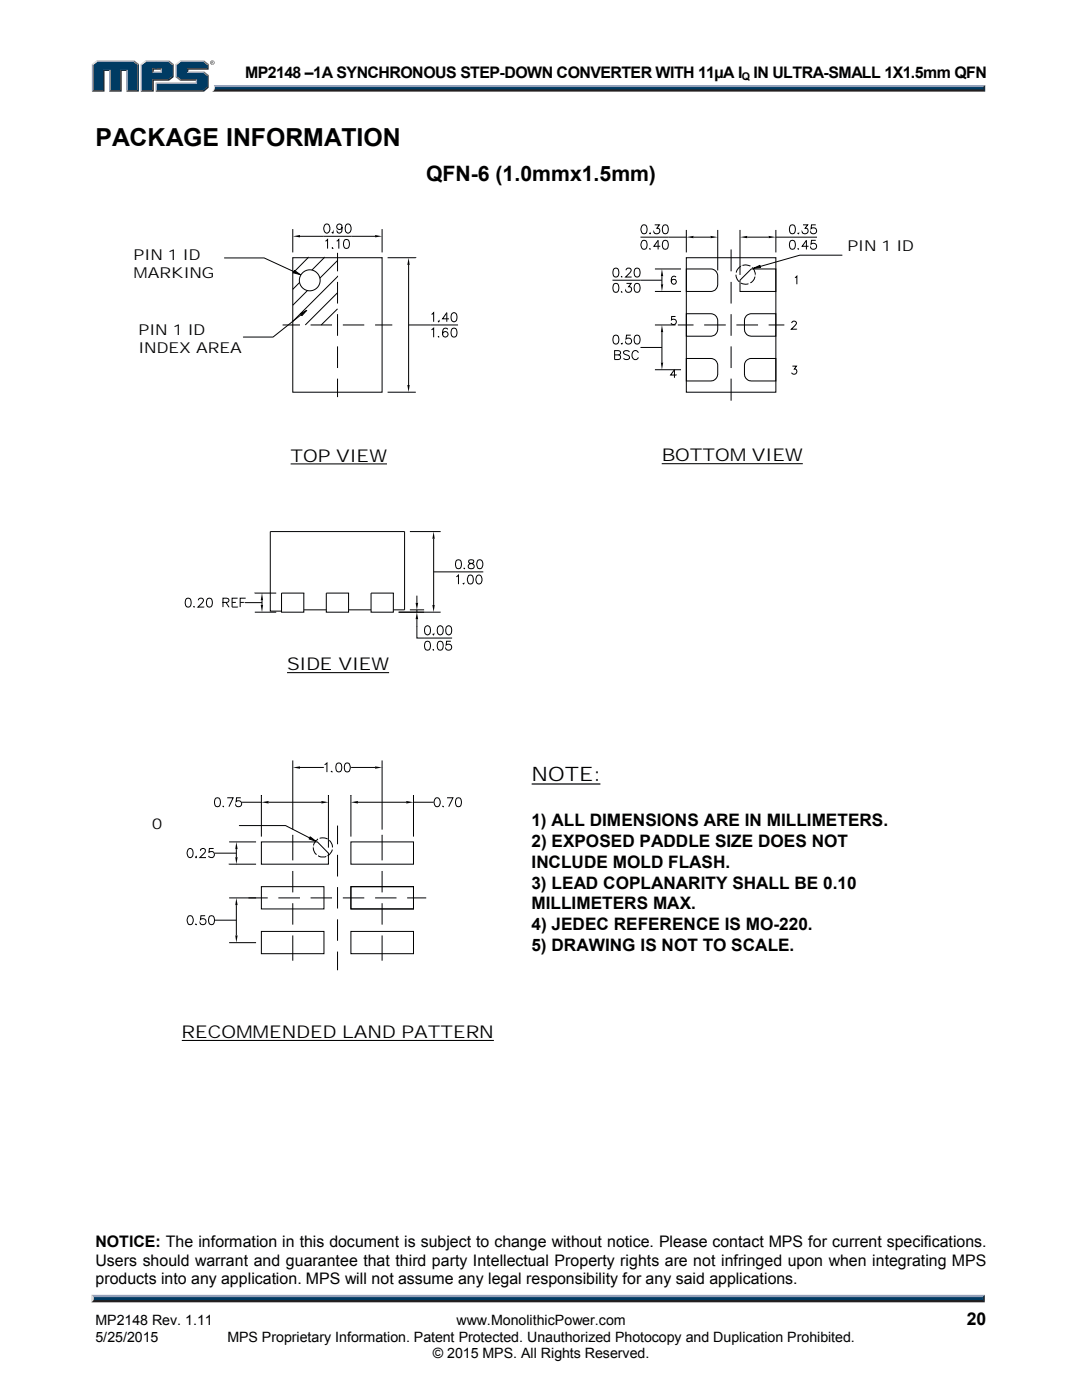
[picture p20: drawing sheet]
<svg xmlns="http://www.w3.org/2000/svg" width="216mm" height="279mm" viewBox="0 0 216 279" stroke-linecap="round" stroke-linejoin="round" font-family="sans-serif">
<defs><g id="words">
<text font-size="5" x="19" y="29">PACKAGE INFORMATION</text>
<text font-size="4.2" x="85" y="36.2">QFN-6 (1.0mmx1.5mm)</text>
<text font-size="4" x="106" y="156">NOTE:</text>
<g font-size="3.5">
<text x="58" y="92.1">TOP VIEW</text>
<text x="132" y="92.1">BOTTOM VIEW</text>
<text x="57.3" y="133.8">SIDE VIEW</text>
<text x="36.2" y="207.2">RECOMMENDED LAND PATTERN</text>
<text x="192.9" y="264.5">20</text>
</g>
<g font-size="3.4">
<text x="106" y="164.9">1) ALL DIMENSIONS ARE IN MILLIMETERS.</text>
<text x="106" y="169.1">2) EXPOSED PADDLE SIZE DOES NOT</text>
<text x="106" y="173.2">INCLUDE MOLD FLASH.</text>
<text x="106" y="177.3">3) LEAD COPLANARITY SHALL BE 0.10</text>
<text x="106" y="181.4">MILLIMETERS MAX.</text>
<text x="106" y="185.5">4) JEDEC REFERENCE IS MO-220.</text>
<text x="106" y="189.7">5) DRAWING IS NOT TO SCALE.</text>
</g>
<g font-size="3.2">
<text x="48.9" y="15.6">MP2148 –1A SYNCHRONOUS STEP-DOWN CONVERTER WITH 11µA I IN ULTRA-SMALL 1X1.5mm QFN</text>
<text x="19" y="248.9">NOTICE: The information in this document is subject to change without notice. Please contact MPS for current specifications.</text>
<text x="19" y="252.6">Users should warrant and guarantee that third party Intellectual Property rights are not infringed upon when integrating MPS</text>
<text x="19" y="256.3">products into any application. MPS will not assume any legal responsibility for any said applications.</text>
</g>
<g font-size="3">
<text x="26.7" y="51.9">PIN 1 ID</text>
<text x="169.1" y="50">PIN 1 ID</text>
<text x="26.7" y="55.5">MARKING</text>
<text x="27.6" y="66.9">PIN 1 ID</text>
<text x="27.6" y="70.5">INDEX AREA</text>
<text x="30.4" y="165.5">0</text>
</g>
<g font-size="2.8">
<text x="19" y="267.9">5/25/2015</text>
<text x="19" y="264.5">MP2148 Rev. 1.11</text>
<text x="45.4" y="267.9">MPS Proprietary Information. Patent Protected. Unauthorized Photocopy and Duplication Prohibited.</text>
<text x="91.1" y="264.5">www.MonolithicPower.com</text>
<text x="86.4" y="271.1">© 2015 MPS. All Rights Reserved.</text>
</g>
<text font-size="2.1" x="148" y="15.9">Q</text>
</g></defs>
<path d="M42.7 17h153.9l-.4 .6h-153.4z" fill="#94a0b9"/>
<path d="M42.8 17.6h153.4l.4 .7h-154.3l.4-.3z" fill="#231f20"/>
<path d="M196.2 17.4l.4-.4v1.3l-.4-.4z" fill="#001339"/>
<path d="M42.9 17.4h153.3v.5h-153.4z" fill="#003b63"/>
<path d="M42.7 17l.2 .5a.78 .78 0 0 1-.6 .8l.1-.1a1.22 1.22 0 0 0 .3-1.2z" fill="#dcddde"/>
<path d="M30.4 14.5l.3-.2h1.3l.3 .2z" fill="#94a0b9"/>
<g fill="#003b63">
<path d="M18.6 12.9l.8-.6h7.2l.8 .6v5.1h-2v-4.1h-1.4v4.1h-2v-4.1h-1.4v4.1h-2z"/>
<path d="M28.3 12.9l.8-.6h2.2v1.3h-.9v.9h1.9v-.9h-1.3v-1.3h2.6l.8 .6v2.3l-.8 .6h-3.2v2.2h-2.1z"/>
<path d="M31.3 16.7h8v-.9h-3.2l-.9-.6v-2.3l.9-.6h4.4l.9 .6v.7h-4.1v.9h3.2l.9 .6v2.2l-.9 .7h-9.2z"/>
</g>
<path d="M35.9 12.2h4.8" fill="none" stroke="#94a0b9" stroke-width=".26"/>
<path d="M35 12.8l.9-.7 .2 .2-.8 .6z" fill="#dcddde"/>
<path d="M35.1 12.8v2.6" fill="none" stroke="#94a0b9" stroke-width=".27"/>
<path d="M35 15.4l.3-.2 .8 .6-.2 .3z" fill="#547194"/>
<path d="M35.9 16h3.4" fill="none" stroke="#001339" stroke-width=".26"/>
<g fill="#94a0b9">
<path d="M31 16.5h8.1v-.4l.2-.3v.9h-8z"/>
<path d="M31 16.5l.3 .2v1.3l-.3 .3z"/>
</g>
<path d="M37.3 13.6h4.1v-.7l.2-.1v1.1h-4v.4l-.3 .2z" fill="#001339"/>
<path d="M37.3 14.4h3.4" fill="none" stroke="#94a0b9" stroke-width=".26"/>
<path d="M40.7 14.3l.9 .7-.2 .1-.9-.6z" fill="#547194"/>
<g fill="#001339">
<path d="M31 18.3l.3-.3h9.2l.9-.7v-2.2l.2-.1v2.5l-.9 .8z"/>
<path d="M30.4 15.8h3.2l.8-.6v-2.3l.2-.1v2.6l-.9 .7h-3v2.2h-2.6l.2-.3h2.1z"/>
</g>
<path d="M33.7 12.1l.9 .7-.2 .1-.8-.6z" fill="#547194"/>
<path d="M29 12.2h4.7" fill="none" stroke="#94a0b9" stroke-width=".26"/>
<path d="M28.1 12.8l.9-.7 .1 .2-.8 .6z" fill="#dcddde"/>
<path d="M28.2 12.8v5.5" fill="none" stroke="#94a0b9" stroke-width=".27"/>
<path d="M32 13.9l.3-.3v.9l-.3-.2z" fill="#94a0b9"/>
<g fill="#001339">
<path d="M30.4 13.6h1.9l-.3 .3h-1.3v.4l-.3 .2z"/>
<path d="M27.4 12.9l.3-.1v5.5h-2.5l.2-.3h2z"/>
</g>
<path d="M26.8 12.1l.9 .7-.3 .1-.8-.6z" fill="#547194"/>
<path d="M19.2 12.2h7.6" fill="none" stroke="#94a0b9" stroke-width=".26"/>
<path d="M18.3 12.8l.9-.7 .2 .2-.8 .6z" fill="#dcddde"/>
<path d="M18.5 12.8v5.5" fill="none" stroke="#94a0b9" stroke-width=".27"/>
<path d="M20.6 13.9h1.4l-.2 .3h-.9v4.1h-2.6l.3-.3h2z" fill="#001339"/>
<path d="M21.9 13.9v4.4" fill="none" stroke="#94a0b9" stroke-width=".27"/>
<path d="M24 13.9h1.4l-.2 .3h-.9v4.1h-2.5l.2-.3h2z" fill="#001339"/>
<path d="M25.3 13.9v4.4" fill="none" stroke="#94a0b9" stroke-width=".27"/>
<path d="M40.7 12.1l.9 .7-.2 .1-.9-.6z" fill="#547194"/>
<g fill="#231f20">
<path d="M18.7 259.2h177.4l.4 .7h-178.3z"/>
<path d="M41.9 12.5a.45 .45 0 0 1 .9 0 .45 .45 0 0 1-.9 0zM42 12.5a.36 .36 0 0 0 .7 0 .36 .36 0 0 0-.7 0zM42.2 12.3h.3l.1 .5-.3-.3-.1 .3zM42.3 12.3v.2h.1z"/>
</g>
<path d="M18.3 258.4h178.2l-.4 .8h-177.4z" fill="#94a0b9"/>
<path d="M196.5 258.4v1.5l-.4-.4v-.6z" fill="#001339"/>
<path d="M18.7 258.9h177.4v.6h-177.4z" fill="#003b63"/>
<path d="M18.2 258.4l.5 .5v.5l-.5 .5z" fill="#dcddde"/>
<g fill="none" stroke="#000" stroke-width=".2">
<path d="M44.8 51.5h7.9l6 2.7M58.4 45.7v4.7M58.4 51.4v.1M58.4 51.4h17.8v26.9h-17.8zM58.8 54l1.1 .8-1.4-.4zM59.9 47.2h14.9M61.5 51.5l-3.1 3M64.7 51.5l-6.3 6.2M64.9 44.8l.4-.1a.98 .98 0 0 1 .5 1 .98 .98 0 0 1-.7 .8 1.14 1.14 0 0 1-.2-1.7zM64.9 48.1l.5-.3v1.8M66.4 46.4h-.1h.2M66.4 49.4l-.1 .1h.2"/>
<path d="M67.2 48.1l.4-.3v1.8M67.4 50.5v3.6M67.4 55.2h.1M67.4 56.3v4.3M67.4 55.2l-9 8.9M67.4 52l-9 8.9M67.4 58.4l-6.5 6.5M68.2 45.3a.54 .54 0 0 1-.7 .4 .54 .54 0 0 1-.2-.9 .54 .54 0 0 1 .9 .2v1.2a.5 .5 0 0 1-.5 .3 .5 .5 0 0 1-.4-.3v.1M68.8 47.9a.58 .58 0 0 1 .8 .2 .89 .89 0 0 1-.6 1.5 1.17 1.17 0 0 1-.2-1.7zM69.1 44.8l.5-.1a.98 .98 0 0 1 .5 1 .98 .98 0 0 1-.8 .8 1.23 1.23 0 0 1-.2-1.7zM76.2 51.4v.1M76.2 45.7v4.7"/>
<path d="M76.2 47.2h.1M77.3 51.4l5.7 .1M81.5 52.9v23.9M122.2 55.9h9.9M122.6 53.6a.58 .58 0 0 1 .8 .2 .9 .9 0 0 1-.6 1.5 1.14 1.14 0 0 1-.2-1.7zM122.6 56.6a.58 .58 0 0 1 .8 .3 .9 .9 0 0 1-.6 1.4 1.14 1.14 0 0 1-.2-1.7zM124.1 55.1l-.1 .1h.2M124.1 58.2l-.1 .1h.2M124.9 53.9l.4-.4 .6 .2a.55 .55 0 0 1-.2 .7l-.9 .9h1.2M125 56.6h.9l-.5 .6a.59 .59 0 0 1 .5 1 .59 .59 0 0 1-1.1-.2M126.8 53.6a.58 .58 0 0 1 .8 .2 .9 .9 0 0 1-.6 1.5 1.14 1.14 0 0 1-.2-1.7zM126.8 56.6a.58 .58 0 0 1 .8 .3 .9 .9 0 0 1-.6 1.4 1.14 1.14 0 0 1-.2-1.7z"/>
<path d="M127.8 47.3h9.1M128.2 45a.58 .58 0 0 1 .8 .2 .89 .89 0 0 1-.6 1.5 1.09 1.09 0 0 1-.2-1.7zM128.2 48a.58 .58 0 0 1 .8 .3 .89 .89 0 0 1-.6 1.4 1.09 1.09 0 0 1-.2-1.7zM129.7 46.5l-.1 .1h.2M129.7 49.6l-.1 .1h.2M130.6 44.9h1l-.5 .7a.59 .59 0 0 1 .4 .9 .59 .59 0 0 1-1-.2v.1M130.7 58.2h5.2M130.7 53.7h5.2M131.7 49.1h-1.2l.8-1.1v1.8M132.1 55.1v1.6M132.1 53.7h.1M132.4 45a.58 .58 0 0 1 .9 .2 .9 .9 0 0 1-.6 1.5 1.14 1.14 0 0 1-.3-1.7z"/>
<path d="M132.4 48a.58 .58 0 0 1 .9 .3 .9 .9 0 0 1-.6 1.4 1.14 1.14 0 0 1-.3-1.7zM134.9 55.3a.47 .47 0 0 0-.5-.2 .47 .47 0 0 0-.4 .3 .94 .94 0 0 0 .4 1.3 .5 .5 0 0 0 .5-.4 .5 .5 0 0 0-.4-.6 .5 .5 0 0 0-.6 .5M136.9 51.4h17.9v26.9h-17.9zM136.9 58.2h.1M136.9 53.7h.1M136.9 51.4v.1M136.9 53.7h5a1.39 1.39 0 0 1 1.3 1.3v1.8a1.47 1.47 0 0 1-1.3 1.4h-5zM136.9 45.9v4.5M138.4 47.3h3.4M143.2 55h.1M143.2 47.3h.1M143.2 45.9v8.1"/>
<path d="M145.9 49.8v4.3M145.9 55.2h.1M145.9 56.3v4.3M146.9 54.6h.1M146.9 54.8l.1 .8 .5 .7M147.7 56.3h.1M147.7 55.9h.1M147.7 47.3h.1M147.7 55.9l2.2-2.2h4.9v4.5h-7.1zM147.7 45.9v9M147.8 53.1l-.6 .5-.3 .8M147.8 56.5l.8 .2 .8-.1"/>
<path d="M148 53v.1M148.2 53l.8-.1 .7 .2M149.1 47.3h4.3M149.6 56.6h.1M149.9 53.3h.1M150.1 53.4l.4 .5 .2 .9M150.7 55.2l-.4 .8-.6 .5M150.7 55h.1M154.8 51.4v.1M154.8 45.9v4.5M157.8 45a.58 .58 0 0 1 .8 .2 .9 .9 0 0 1-.6 1.5 1.14 1.14 0 0 1-.2-1.7zM157.8 48a.58 .58 0 0 1 .8 .3 .9 .9 0 0 1-.6 1.4 1.14 1.14 0 0 1-.2-1.7z"/>
<path d="M158.6 55.4l.4-.3v1.6M159.3 46.5l-.1 .1h.2M159.3 49.6l-.1 .1h.2M160.2 44.9h1l-.5 .7a.59 .59 0 0 1 .4 .9 .59 .59 0 0 1-1-.2v.1M161.3 49.1h-1.2l.8-1.1v1.8M162.8 44.9h-.9l-.1 .7a.63 .63 0 0 1 1 0 .63 .63 0 0 1-.1 1 .63 .63 0 0 1-.9-.3v.1M162.8 48h-.9l-.1 .7a.63 .63 0 0 1 1 0 .63 .63 0 0 1-.1 1 .63 .63 0 0 1-.9-.3M163 47.3h-8.2M56.4 64.9h3.5M60.9 64.9h.1M62 64.9h4.3M67.3 64.9h.1"/>
<path d="M67.4 61.6h.1M67.4 62.7v4.3M67.4 68.1h.1M67.4 69.1v4.3M67.4 74.5h.1M67.4 75.6v3.6M67.4 64.9h.1M67.4 61.6l-3.3 3.3M68.4 64.9h4.3M73.7 64.9h.1M74.8 64.9h3.5M76.2 78.3h.1"/>
<path d="M77.3 78.3h5.7M81.5 78.3h.1M86.1 62.7l.4-.3v1.8M86.1 65.8l.4-.3v1.8M87.5 64.1v.1l.1-.1M87.5 67.1v.1h.1M89.3 65.7a.52 .52 0 0 0-.7-.1 1.02 1.02 0 0 0 .3 1.7 .55 .55 0 0 0 .5-.6 .55 .55 0 0 0-.6-.5 .55 .55 0 0 0-.5 .5M89.6 63.6h-1.3l.9-1.2v1.8M90.3 62.5a.53 .53 0 0 1 .8 .2 1.19 1.19 0 0 1-.4 1.5h-.2a1.14 1.14 0 0 1-.2-1.7zM90.3 65.6a.58 .58 0 0 1 .8 .2 .9 .9 0 0 1-.6 1.5 1.14 1.14 0 0 1-.2-1.7zM91.4 64.9h-9.9M122.6 67a.58 .58 0 0 1 .8 .2 .9 .9 0 0 1-.6 1.5 1.14 1.14 0 0 1-.2-1.7z"/>
<path d="M122.6 70.8h.8a.47 .47 0 0 1 .4 .5 .47 .47 0 0 1-.4 .5h-.8v-1.8h.8l.3 .1 .1 .4-.4 .3M124.1 68.5l-.1 .1h.2M125.6 70.2a.67 .67 0 0 0-.6-.3 .67 .67 0 0 0-.6 .5l.2 .3 .8 .3 .2 .5a.78 .78 0 0 1-1.2 0M125.9 66.9h-.9l-.1 .7a.63 .63 0 0 1 1 0 .63 .63 0 0 1-.1 1 .63 .63 0 0 1-1-.3v.1M126.8 67a.58 .58 0 0 1 .8 .2 .9 .9 0 0 1-.6 1.5 1.14 1.14 0 0 1-.2-1.7zM127.4 70.4a.65 .65 0 0 0-.8-.4 .65 .65 0 0 0-.5 .7 .79 .79 0 0 0 .2 .8 .79 .79 0 0 0 .8 .2l.3-.4M127.8 69.3h4.3M130.7 73.8h5.2M130.7 64.9h4.1M132.1 66.3v6M132.1 64.9h.1M134.8 63.2h-.8v.6a.56 .56 0 0 1 .8 0 .56 .56 0 0 1-.1 .9 .56 .56 0 0 1-.8-.2"/>
<path d="M135 74.9l-1.2-.1 .8-1v1.6M135.3 64.9h3.1M135.9 64.9h.1M136.9 73.8h.1M136.9 62.6h5a1.39 1.39 0 0 1 1.3 1.4v1.7a1.47 1.47 0 0 1-1.3 1.4h-5zM136.9 71.5h5a1.38 1.38 0 0 1 1.3 1.4v1.9a1.41 1.41 0 0 1-1.3 1.2h-5zM139.4 64.9h.1M140.5 64.9h4.3M145.9 64.9h.1M145.9 61.6h.1M145.9 62.7v4.3M145.9 68.1h.1"/>
<path d="M145.9 69.1v4.3M145.9 74.5h.1M145.9 75.6v4.4M146.9 64.9h4.4M148.8 72.1l.4-.4 .6-.2h5v4.5h-5.1a1.2 1.2 0 0 1-1-.8l-.2-.4v-2zM149 63l.8-.4h5v4.5h-5l-.7-.3-.4-.4-.2-.6 .1-2.2zM152.3 64.9h.1M153.4 64.9h3.1M158 64.5l.3-.4h.3l.3 .3-.1 .3-.9 1h1.1M158.1 73.1h.8l-.4 .6a.53 .53 0 0 1 .4 .8 .53 .53 0 0 1-1-.1M37.2 119.5a.58 .58 0 0 1 .9 .2 .9 .9 0 0 1-.6 1.5 1.14 1.14 0 0 1-.3-1.7zM39.6 119.8l.3-.4 .6 .1a.55 .55 0 0 1-.2 .8l-.8 .9h1.2"/>
<path d="M41.4 119.5a.58 .58 0 0 1 .9 .2 .9 .9 0 0 1-.6 1.5 1.14 1.14 0 0 1-.3-1.7zM47.4 119.4h-1.1v1.8h1.1M49 119.4h-1.1v1.8M52.3 118.4h.1M52.3 119.8v.9M55.1 118.4h-4.3M56.2 118.4h.1M56.2 118.4h4.4v3.8h-4.4zM65.1 118.4h4.5v3.8h-4.5zM74 118.4h4.5v3.8h-4.5zM80.7 106.1h.1M80.7 106.1h-26.8v15.9h2.3"/>
<path d="M80.7 106.1v15.6M81.8 106.1h6.1M83.2 118.9v1.4M86.5 106.1h.1M86.5 107.5v13.2M86.5 114.1h9.9M91.1 115.1l.4-.3v1.8M91.1 111.8a.6 .6 0 0 1 .9 .2 1.19 1.19 0 0 1-.4 1.5h-.2a1.14 1.14 0 0 1-.3-1.7zM92.5 116.4l-.1 .1h.2M92.7 113.3l-.1 .1h.2M93.5 114.9a.56 .56 0 0 1 .9 .2 1.19 1.19 0 0 1-.4 1.4h-.2a1.14 1.14 0 0 1-.3-1.6zM93.6 111.8a.36 .36 0 0 0 .2 .6 .73 .73 0 0 1 .8 .8 .59 .59 0 0 1-.7 .3 .59 .59 0 0 1-.4-.8l.8-.3a.36 .36 0 0 0 .1-.6z"/>
<path d="M95.3 114.9l.4-.1a1.03 1.03 0 0 1 0 1.7h-.2a1.09 1.09 0 0 1-.2-1.6zM95.4 111.8a.72 .72 0 0 1 .8 .1 .72 .72 0 0 1 .1 .9l-.2 .6a.53 .53 0 0 1-.8-.2 1.31 1.31 0 0 1 .1-1.4zM38.7 121v.1h.1M44.5 120.3l1-.2 .2-.2-.1-.4-.3-.1h-.8v1.8M45.1 120.2l.6 1M46.3 120.2l.7 .1M47.9 120.2l.7 .1M50.8 122.2h4.3M52.3 120.3h-3.4M56.2 122.2h.1M60.6 121.7h4.5M69.6 121.7h4.4"/>
<path d="M78.5 122.2h.1M78.5 121.7h2.2M80.7 121.7h.1M81.8 121.7h2.8M83.2 123.6v3.7h7M83.2 121.7h.1M83.2 121.7v.5M84.6 122.2h-5.1h8.4M85 125a.53 .53 0 0 1 .8 .2 1.19 1.19 0 0 1-.4 1.5h-.2a1.14 1.14 0 0 1-.2-1.7zM85 128.1a.58 .58 0 0 1 .8 .2 .9 .9 0 0 1-.6 1.5 1.14 1.14 0 0 1-.2-1.7zM86.5 126.5v.2l.1-.1M86.5 129.6l-.1 .1h.2"/>
<path d="M87.5 125a.53 .53 0 0 1 .8 .2 1.19 1.19 0 0 1-.4 1.5h-.1a1.14 1.14 0 0 1-.3-1.7zM87.5 128.1a.58 .58 0 0 1 .8 .2 .9 .9 0 0 1-.5 1.5 1.14 1.14 0 0 1-.3-1.7zM89.2 125a.53 .53 0 0 1 .8 .2 1.19 1.19 0 0 1-.4 1.5h-.1a1.14 1.14 0 0 1-.3-1.7zM90 128h-.9l-.1 .7a.63 .63 0 0 1 1 0 .63 .63 0 0 1-.1 1 .63 .63 0 0 1-1-.3v.1M43.1 159.3a.58 .58 0 0 1 .8 .3 .9 .9 0 0 1-.6 1.4 1.14 1.14 0 0 1-.2-1.7zM45.3 159.2h1.2l-.8 1.8M48 159.2h-.8l-.1 .8a.63 .63 0 0 1 1 0 .63 .63 0 0 1-.2 .9 .63 .63 0 0 1-.9-.2M52.2 158.7v8.3M58.4 151.8v13.8M59.9 153.2h4.7M64.8 152.6l.4-.3v1.8M65.5 158.7v10.5"/>
<path d="M66.3 153.9l-.2 .1h.2M67.3 152.4a.58 .58 0 0 1 .8 .2 .9 .9 0 0 1-.6 1.5 1.14 1.14 0 0 1-.2-1.7zM69 152.4l.4-.1a1.02 1.02 0 0 1 0 1.8h-.2a1.17 1.17 0 0 1-.2-1.7zM70 158.7v8.3M74.8 153.2h-4.7M76.2 151.8v13.8M76.2 153.2h.1M82.5 158.7v8.3M86.9 159.3l.4-.1a1.02 1.02 0 0 1 0 1.8h-.2a1.09 1.09 0 0 1-.2-1.7zM89.2 159.2h1.2l-.9 1.8M91.1 159.3a.58 .58 0 0 1 .9 .3 .9 .9 0 0 1-.6 1.4 1.14 1.14 0 0 1-.3-1.7zM37.6 169.5a.52 .52 0 0 1 .8 .2 1.24 1.24 0 0 1-.3 1.5h-.3a1.14 1.14 0 0 1-.2-1.7z"/>
<path d="M39.1 171v.2l.1-.1M40 169.8v-.3a.62 .62 0 0 1 .9 0v.6l-1 1.1h1.2M42.6 169.3h-.8l-.1 .8 .5-.2a.62 .62 0 0 1 .6 .7 .62 .62 0 0 1-.6 .6l-.6-.4M42.9 170.3h4.3M44.6 160.8l-.1 .1h.2M45.7 179.2h5.4M45.7 168h5.4M47.2 172.5h.1M47.2 169.5v1.6M48.3 160.1h3.9M49.6 179.2h3.8M51.1 172.5h-5.4"/>
<path d="M52.2 168h11.1l2.2 2.3v2.2h-13.3zM52.2 168h.1M52.2 172.5h.1M52.2 179.2h.1M52.2 177h12.4v4.4h-12.4zM53.6 160.1h10.5M54.5 179.2h.1M55.5 179.2h4.4M58.4 166.7v5M58.4 172.8h.1M58.4 173.8v4.3M58.4 179.2h.1"/>
<path d="M60.9 179.2h.1M62 179.2h4.3M62.5 169.1l.2 1 .5 .5M62.5 168.9v.1M63.3 170.7h.1M63.5 167.5l-.6 .5-.3 .7M63.5 170.8l.5 .2h1M63.6 167.4h.1M63.8 167.3l.8-.1 .8 .3M65.2 170.9h.1M65.5 170.3h.1M65.5 160.1h.1"/>
<path d="M65.5 167.6h.1M65.7 167.7l.5 .6 .1 .8M66.3 169.5l-.3 .8-.6 .5M66.3 169.3h.1M67.4 164.8v3.7M67.4 169.5h.1M67.4 170.6v4.3M67.4 176h.1M67.4 177v4.3M67.4 179.2h.1M68.4 179.2h4.3M70 168h.1"/>
<path d="M70 177h12.5v4.4h-12.5zM70 168h12.5v4.5h-12.5zM71.4 160.1h9.7M73.7 179.2h.1M74.8 179.2h4.3M76.2 166.7v5M76.2 172.8h.1M76.2 173.8v4.3M76.2 179.2h.1M80.2 179.2h.1M81.2 179.2h3.8M82.5 168h.1"/>
<path d="M82.5 160.1h.1M86.5 160.1h-4M88.4 160.8l-.1 .1h.2M37.6 182.8h.5a1.02 1.02 0 0 1 0 1.7h-.3a1.14 1.14 0 0 1-.2-1.7zM39.2 184.4h-.2h.2M40.9 182.8h-.8l-.1 .7a.63 .63 0 0 1 1 0 .63 .63 0 0 1-.2 .9 .63 .63 0 0 1-.9-.2M41.9 182.8a.58 .58 0 0 1 .8 .3 .9 .9 0 0 1-.6 1.4 1.14 1.14 0 0 1-.2-1.7zM45.7 188.1h5.4M47.2 180.6v6.1M47.2 183.6l-4.3 .1M47.2 188.1h.1M52.2 188.1h.1"/>
<path d="M52.2 185.9h12.4v4.4h-12.4zM58.4 180.3v4.2M58.4 185.6h.1M58.4 186.7v5M67.4 182.4h.1M67.4 183.5v4.2M67.4 188.8h.1M67.4 189.9v3.7M70 185.9h12.5v4.4h-12.5zM76.2 180.3v4.2M76.2 185.6h.1M76.2 186.7v5"/>
</g>
<g fill="#000">
<path d="M58.4 47.2l1.5-.3v.5zM58.8 54l1.1 .8-1.4-.4zM74.8 46.9l1.4 .3-1.4 .2zM81.5 51.4l.2 1.5h-.4zM131.9 56.7h.4l-.2 1.5zM132.1 53.7l.2 1.4h-.4zM136.9 47.3l1.5-.2v.4zM141.8 47.1l1.4 .2-1.4 .2zM147.7 47.3l1.4-.2v.4zM153.4 47.1l1.4 .2-1.4 .2zM81.3 76.8h.4l-.2 1.5zM131.9 72.3h.4l-.2 1.5z"/>
<path d="M132.1 64.9l.2 1.4h-.4zM52.3 118.4l.2 1.4h-.5zM86.5 106.1l.2 1.4h-.4zM52 120.7h.5l-.2 1.5zM83.2 122.2l.2 1.4h-.5zM82.9 120.3h.5l-.2 1.4zM86.3 120.7h.4l-.2 1.5zM52.2 160.1l1.4-.2v.5zM58.4 153.2l1.5-.2v.4zM64.1 159.9l1.4 .2-1.4 .3zM70 160.1l1.4-.2v.5zM74.8 153l1.4 .2-1.4 .2z"/>
<path d="M81.1 159.9l1.4 .2-1.4 .3zM47.2 168l.2 1.5h-.5zM46.9 171.1h.5l-.2 1.4zM47.2 179.2l.2 1.4h-.5zM46.9 186.7h.5l-.2 1.4z"/>
</g>
<path d="M58 92.6h19.2M132 92.5h28.2M57.3 134.2h20.3" fill="none" stroke="#000" stroke-width=".21"/>
<path d="M106.1 156.5h13.7" fill="none" stroke="#000" stroke-width=".24"/>
<circle cx="61.8" cy="55.9" r="2.08" fill="#fff"/>
<g fill="none" stroke="#000" stroke-width=".2">
<path d="M150.3 53.6l1.3-.6 .2 .4zM168 50.9h-8.4l-7.9 2.3M59.9 62.6l1.3-.7-1 1.1zM60.1 62.8l-5.6 4.5h-5.9M47.8 164.8h9.2l4.8 2.4M61.9 167l1.1 .9-1.3-.5z"/>
<circle cx="61.8" cy="55.9" r="2.08"/>
</g>
<path d="M150.3 53.6l1.3-.6 .2 .4zM59.9 62.6l1.3-.7-1 1.1zM61.9 167l1.1 .9-1.3-.5z" fill="#000"/>
<path d="M36.3 207.6h62.3" fill="none" stroke="#000" stroke-width=".21"/>
<use href="#words"/>
</svg>
